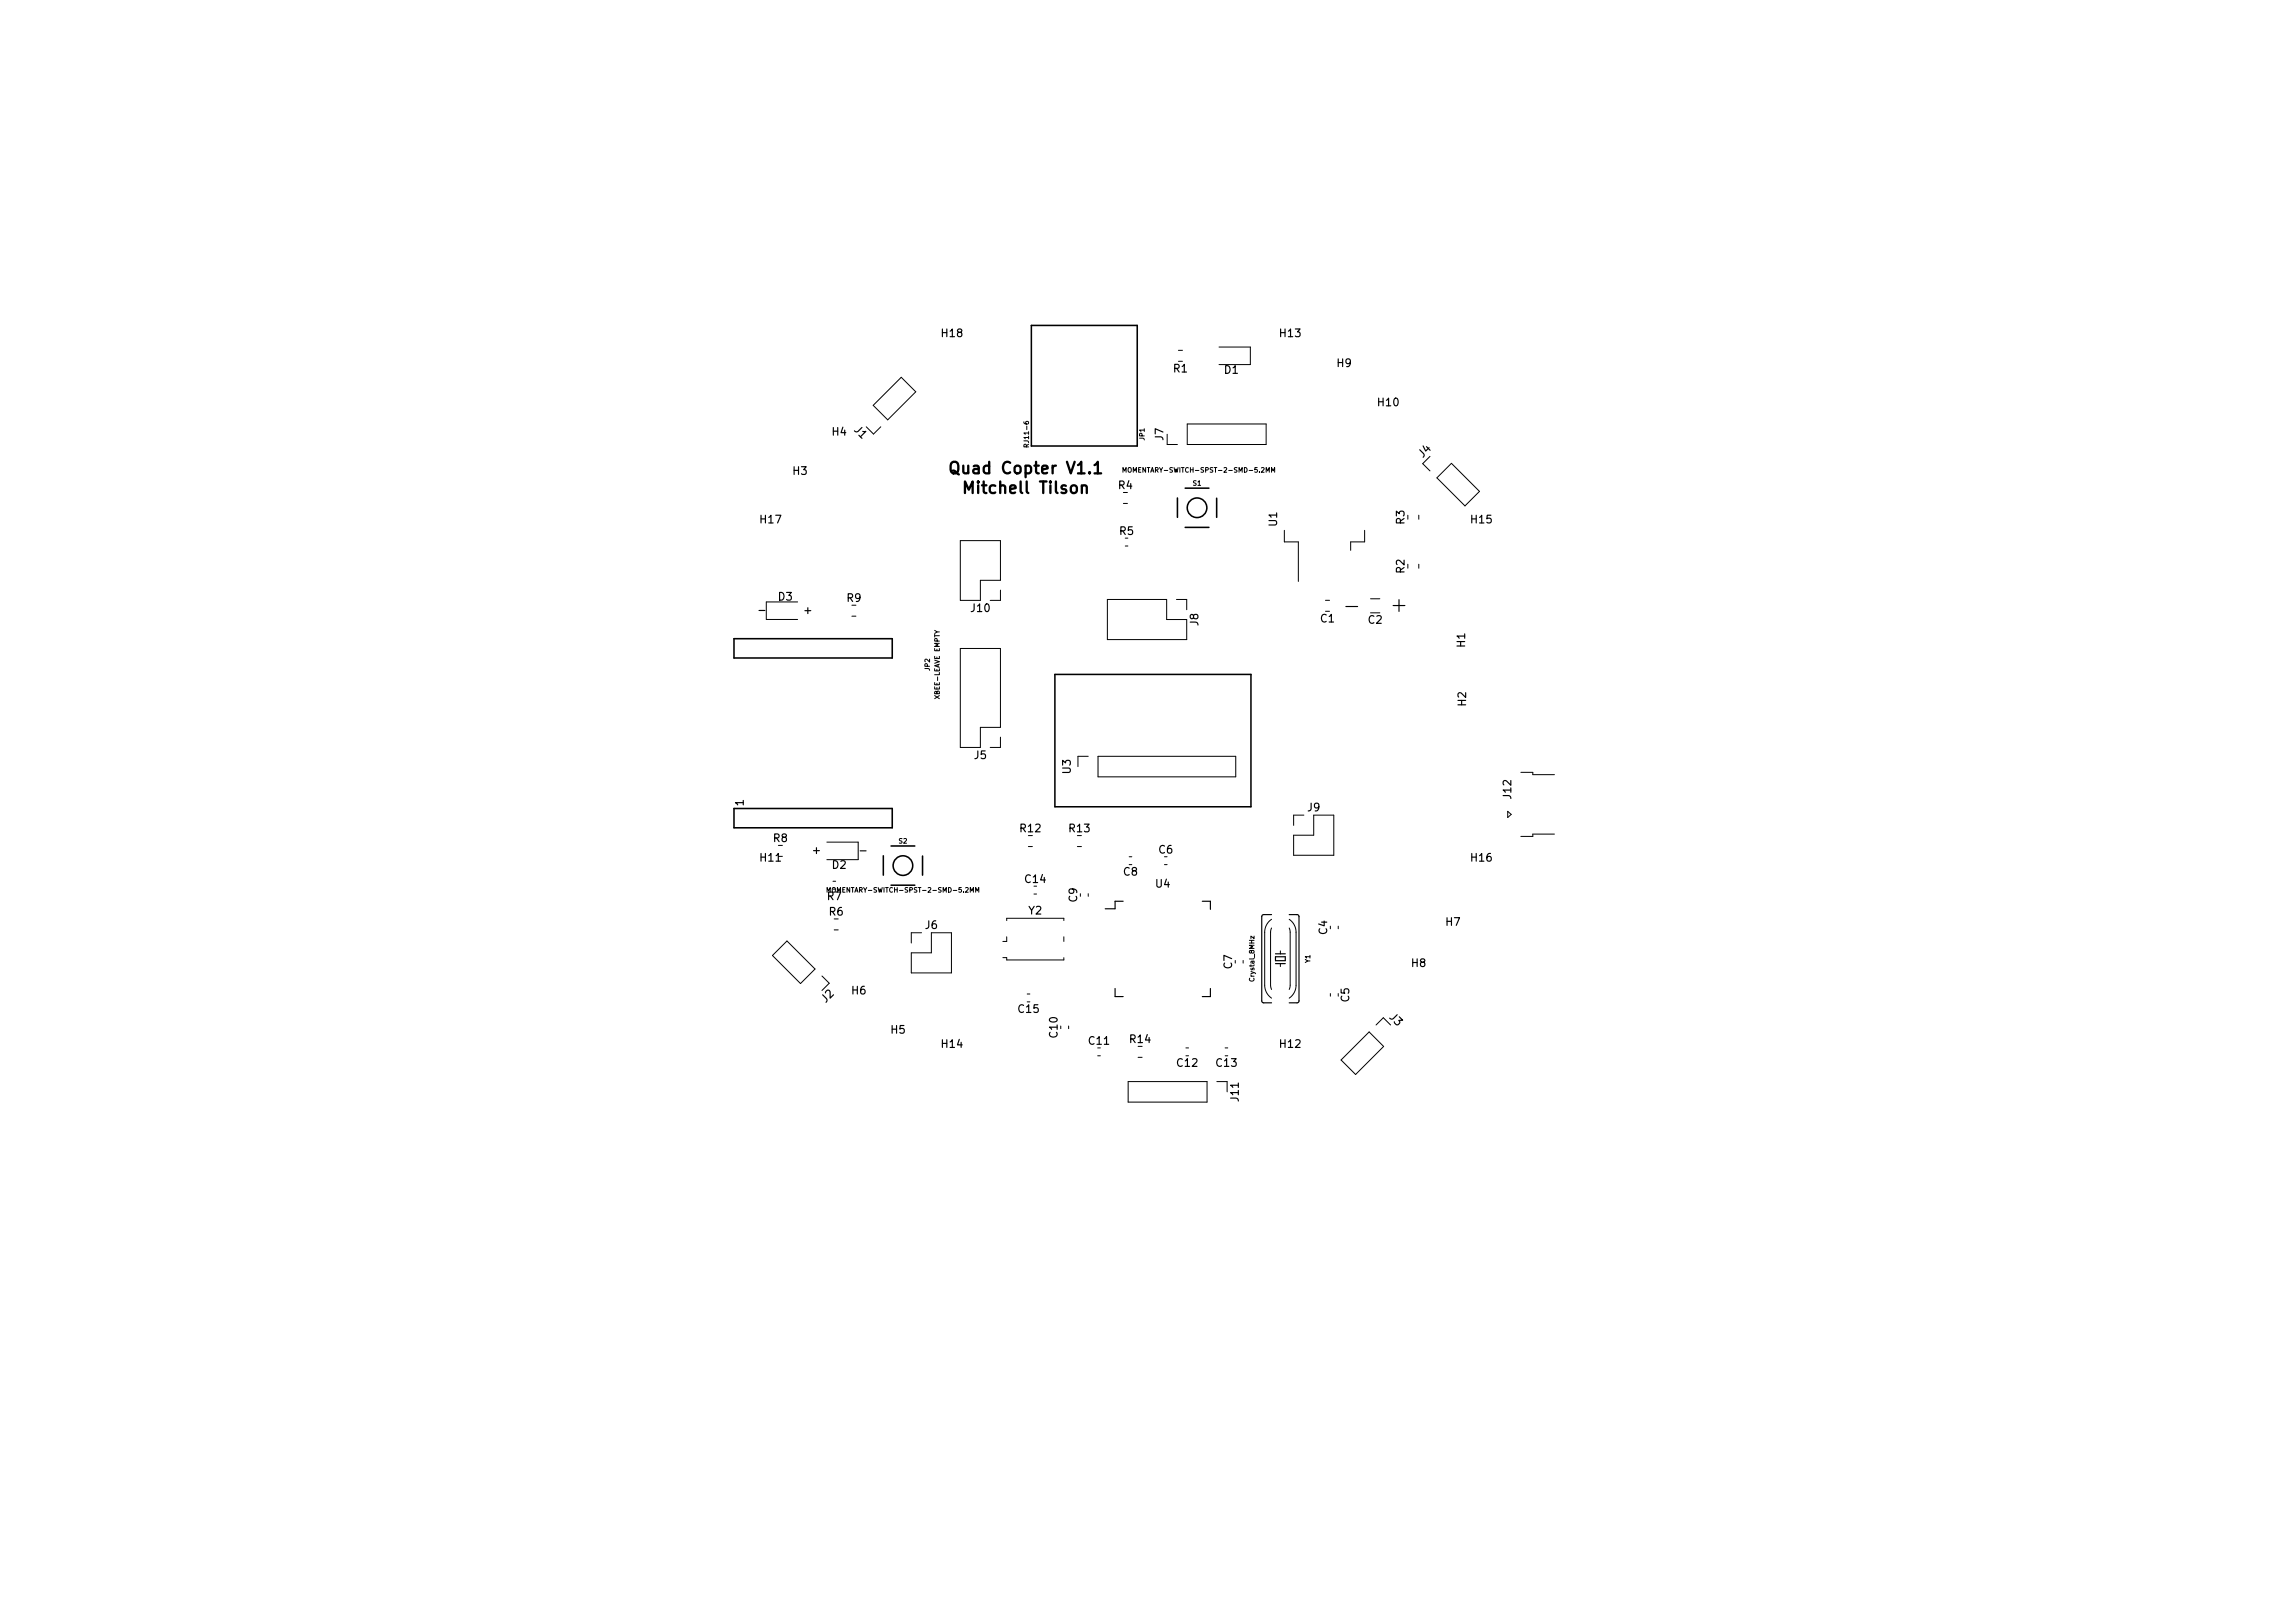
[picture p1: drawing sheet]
<svg xmlns="http://www.w3.org/2000/svg" width="297mm" height="210mm" viewBox="0 0 297 210" stroke-linecap="round" stroke-linejoin="round" font-family="sans-serif">
<defs><g id="words">
<g font-size="2.8">
<text x="174.6" y="79.4">-</text>
<text x="180.4" y="79.3">+</text>
</g>
<g font-size="2.1">
<text x="124.1" y="61.4">Quad Copter V1.1</text>
<text x="125.6" y="63.9">Mitchell Tilson</text>
</g>
<g font-size="1.4">
<text x="122" y="43.7">H18</text>
<text x="165.9" y="43.7">H13</text>
<text x="173.2" y="47.5">H9</text>
<text x="152" y="48.2">R1</text>
<text x="158.6" y="48.4">D1</text>
<text x="178.6" y="52.6">H10</text>
<text x="107.8" y="56.4">H4</text>
<text x="110.6" y="55.8" transform="rotate(45 110.6 55.8)">J1</text>
<text x="150.7" y="57" transform="rotate(-90 150.7 57)">J7</text>
<text x="184.3" y="59.3" transform="rotate(-45 184.3 59.3)">J4</text>
<text x="102.7" y="61.5">H3</text>
<text x="144.9" y="63.4">R4</text>
<text x="98.5" y="67.8">H17</text>
<text x="145" y="69.3">R5</text>
<text x="165.4" y="68.1" transform="rotate(-90 165.4 68.1)">U1</text>
<text x="181.9" y="67.9" transform="rotate(-90 181.9 67.9)">R3</text>
<text x="190.6" y="67.8">H15</text>
<text x="100.8" y="77.8">D3</text>
<text x="109.7" y="78">R9</text>
<text x="181.9" y="74.2" transform="rotate(-90 181.9 74.2)">R2</text>
<text x="98.5" y="79.5">-</text>
<text x="104.2" y="79.5">+</text>
<text x="125.8" y="79.3">J10</text>
<text x="155.2" y="81" transform="rotate(-90 155.2 81)">J8</text>
<text x="171.1" y="80.6">C1</text>
<text x="177.3" y="80.8">C2</text>
<text x="189.8" y="83.8" transform="rotate(-90 189.8 83.8)">H1</text>
<text x="189.9" y="91.4" transform="rotate(-90 189.9 91.4)">H2</text>
<text x="126.2" y="98.3">J5</text>
<text x="138.7" y="100.2" transform="rotate(-90 138.7 100.2)">U3</text>
<text x="96.3" y="104.4" transform="rotate(-90 96.3 104.4)">1</text>
<text x="132.2" y="107.8">R12</text>
<text x="138.5" y="107.8">R13</text>
<text x="169.4" y="105.1">J9</text>
<text x="195.8" y="103.4" transform="rotate(-90 195.8 103.4)">J12</text>
<text x="98.5" y="111.6">H11</text>
<text x="100.2" y="109.1">R8</text>
<text x="105.4" y="110.6">+</text>
<text x="107.8" y="112.6">D2</text>
<text x="111.6" y="110.7">-</text>
<text x="145.6" y="113.4">C8</text>
<text x="150.1" y="110.6">C6</text>
<text x="190.6" y="111.6">H16</text>
<text x="107.2" y="116.6">R7</text>
<text x="107.4" y="118.6">R6</text>
<text x="132.8" y="114.4">C14</text>
<text x="133.3" y="118.5">Y2</text>
<text x="139.5" y="116.8" transform="rotate(-90 139.5 116.8)">C9</text>
<text x="149.7" y="115">U4</text>
<text x="187.3" y="119.9">H7</text>
<text x="119.9" y="120.3">J6</text>
<text x="159.6" y="125.5" transform="rotate(-90 159.6 125.5)">C7</text>
<text x="171.9" y="121" transform="rotate(-90 171.9 121)">C4</text>
<text x="182.9" y="125.3">H8</text>
<text x="107" y="129.9" transform="rotate(-45 107 129.9)">J2</text>
<text x="110.4" y="128.8">H6</text>
<text x="132" y="131.2">C15</text>
<text x="174.8" y="129.8" transform="rotate(-90 174.8 129.8)">C5</text>
<text x="179.9" y="131.9" transform="rotate(45 179.9 131.9)">J3</text>
<text x="115.4" y="133.9">H5</text>
<text x="122" y="135.7">H14</text>
<text x="137" y="134.4" transform="rotate(-90 137 134.4)">C10</text>
<text x="141.1" y="135.3">C11</text>
<text x="146.4" y="135.1">R14</text>
<text x="165.9" y="135.7">H12</text>
<text x="152.5" y="138.2">C12</text>
<text x="157.6" y="138.2">C13</text>
<text x="160.5" y="142.6" transform="rotate(-90 160.5 142.6)">J11</text>
</g>
<g font-size=".8">
<text x="133.3" y="57.6" transform="rotate(-90 133.3 57.6)">RJ11-6</text>
<text x="148.3" y="57" transform="rotate(-90 148.3 57)">JP1</text>
<text x="146.5" y="61.2">MOMENTARY-SWITCH-SPST-2-SMD-5.2MM</text>
<text x="154.5" y="62.9">S1</text>
<text x="120.4" y="86.9" transform="rotate(-90 120.4 86.9)">JP2</text>
<text x="121.7" y="90.4" transform="rotate(-90 121.7 90.4)">XBEE-LEAVE EMPTY</text>
<text x="116.4" y="109.3">S2</text>
<text x="108.2" y="115.6">MOMENTARY-SWITCH-SPST-2-SMD-5.2MM</text>
<text x="169.7" y="124.7" transform="rotate(-90 169.7 124.7)">Y1</text>
<text x="162.5" y="127" transform="rotate(-90 162.5 127)">Crystal_8MHz</text>
</g>
</g></defs>
<path d="M123.2 60a.5 .5 0 0 1 .6-.2 .5 .5 0 0 1 .3 .5v.5a.5 .5 0 0 1-.5 .5 .5 .5 0 0 1-.5-.5zM123.4 61a.75 .75 0 0 1 .7 .4l.1 .1M125 63.9v-1.5l.5 1 .5-1v1.5M140.1 63a.37 .37 0 0 1 .7 .1v.8M141.8 60.3l.4-.5v1.5M141.8 61.3h.8" fill="none" stroke="#000" stroke-width=".3"/>
<g fill="none" stroke="#000" stroke-width=".2">
<path d="M133.6 42.2h13.7v15.6h-13.7zM152.5 64.5v2.5M153.5 63.2h3.1M153.5 68.3h3.1M157.6 64.5v2.5M95.1 82.7h20.5v2.5h-20.5zM136.7 87.4h25.4v17.1h-25.4zM95.1 104.7h20.5v2.5h-20.5zM114.4 110.9v2.5M115.4 114.7h3.1M115.4 109.6h3.1M119.5 110.9v2.5"/>
<circle cx="155.1" cy="65.8" r="1.27"/>
<circle cx="117" cy="112.1" r="1.27"/>
</g>
<path d="M145.5 116.8h-1.1v.9h-1.2M155.7 116.8h1.1v1M164.7 118.5h-1l-.3 .2 .1 11 .2 .2h1M167 118.5h1.1l.2 .2v11l-.2 .2h-1.1M144.4 128.1v1h1.1M156.8 128.1v1h-1.1M165.2 123.9h1.3v.6h-1.3zM165.2 123.6h1.3M165.2 124.8h1.3" fill="none" stroke="#000" stroke-width=".15"/>
<g fill="none" stroke="#000" stroke-width=".13">
<path d="M112.2 55.3l1 .9 .9-.9M116.7 48.9l1.9 1.9-3.6 3.6-1.9-1.9zM132.6 54.6l.2 .3h.3l.1-.1v-.2h-.3v.2l.1 .1M133 57.9l-.1-.3h-.2l-.1 .3h.6M151.2 56.3v1.3h1.3M152.7 45.4h.5M153.8 54.9h10.2v2.7h-10.2zM157.9 45h4.1v2.2h-4.1M185.2 59.1l-.9 1 .9 .9M103.3 78h-4v2.3h4M110.4 79.8h.5M124.4 70h5.2v5.2h-2.6v2.6h-2.6z"/>
<path d="M129.6 76.4v1.4h-1.3M143.5 77.7h7.6v2.6h2.6v2.6h-10.2zM145.5 61.2v-.6l.2 .4 .2-.4v.6M145.5 65.2h.5M145.8 70.7h.3M146.2 60.7l.1-.1 .2 .1v.3v.2l-.3-.1zM152.4 77.7h1.3v1.3M164 61.2v-.6l.2 .4 .2-.4v.6M164.7 61.2v-.6l.2 .4 .2-.4v.6M166.4 68.7v1.5h1.8v5.1M171.7 77.8h.5M176.8 68.7v1.5h-1.8v1.1"/>
<path d="M177.5 77.6h1.2M183.8 66.7v.6M183.8 73.1v.5M186.1 61.9l1.9-1.9 3.7 3.7-1.9 1.8zM124.4 84h5.2v10.2h-2.6v2.6h-2.6zM129.6 95.5v1.3h-1.3M141 98h-1.4v1.3M142.2 98h17.9v2.6h-17.9zM100.8 110.9h.6M107.1 109.1h4.1v2.3h-4.1M107.1 115.6v-.6l.2 .4 .2-.4v.6M107.8 115.1l.2-.1 .2 .1v.3l-.1 .2-.3-.1z"/>
<path d="M107.9 114.2h.3M125.7 115.6v-.6l.2 .4 .2-.4v.6M126.4 115.6v-.6l.2 .4 .2-.4v.6M130.4 119.3v-.3h7.4v.3M133.2 109.7h.5M133.9 115.8h.4M139.6 109.7h.5M141 115.8v.3M146.3 111h.3M150.8 112h.4M164.7 119.1a2.03 2.03 0 0 0-.9 1.7v6.8a2.03 2.03 0 0 0 .9 1.7M167 119.1a2.03 2.03 0 0 1 .9 1.7v6.8a2.03 2.03 0 0 1-.9 1.7"/>
<path d="M167.6 108.2h2.6v-2.6h2.6v5.2h-5.2zM168.9 105.6h-1.3v1.3M173.4 120v.3M195.3 105.1l.5 .4-.5 .4zM197 100.1h1.6v.3h2.8M201.4 108.1h-2.8v.3h-1.6M101.9 121.9l3.7 3.6-1.9 1.9-3.6-3.6zM106.5 126.4l.9 1-.9 .9M108.1 120.5h.5M119.4 120.8h-1.3v1.4M120.6 120.8h2.6v5.2h-5.1v-2.6h2.5zM129.9 124.1h.5v.3h7.4v-.3"/>
<path d="M130.4 121.4v.6h-.5M133.1 128.8h.3M137.8 121.4v.6M138.4 132.9v.4M142.2 136.8h.3M147.4 137h.6M153.6 135.8h.4M158.7 135.8h.3M161 124.4v.4M164.7 120.2l-.1 .6v6.8l.1 .6M165.9 123.2v.4M165.9 124.8v.4"/>
<path d="M167 120.2l.1 .6v6.8l-.1 .6M172.3 128.7v.4M173.7 137.3l3.7-3.6 1.8 1.9-3.6 3.6zM178.3 132.8l.9-1 .9 1M146.1 140.1h10.3v2.7h-10.3zM157.6 140.1h1.4v1.3"/>
</g>
<use href="#words"/>
</svg>
